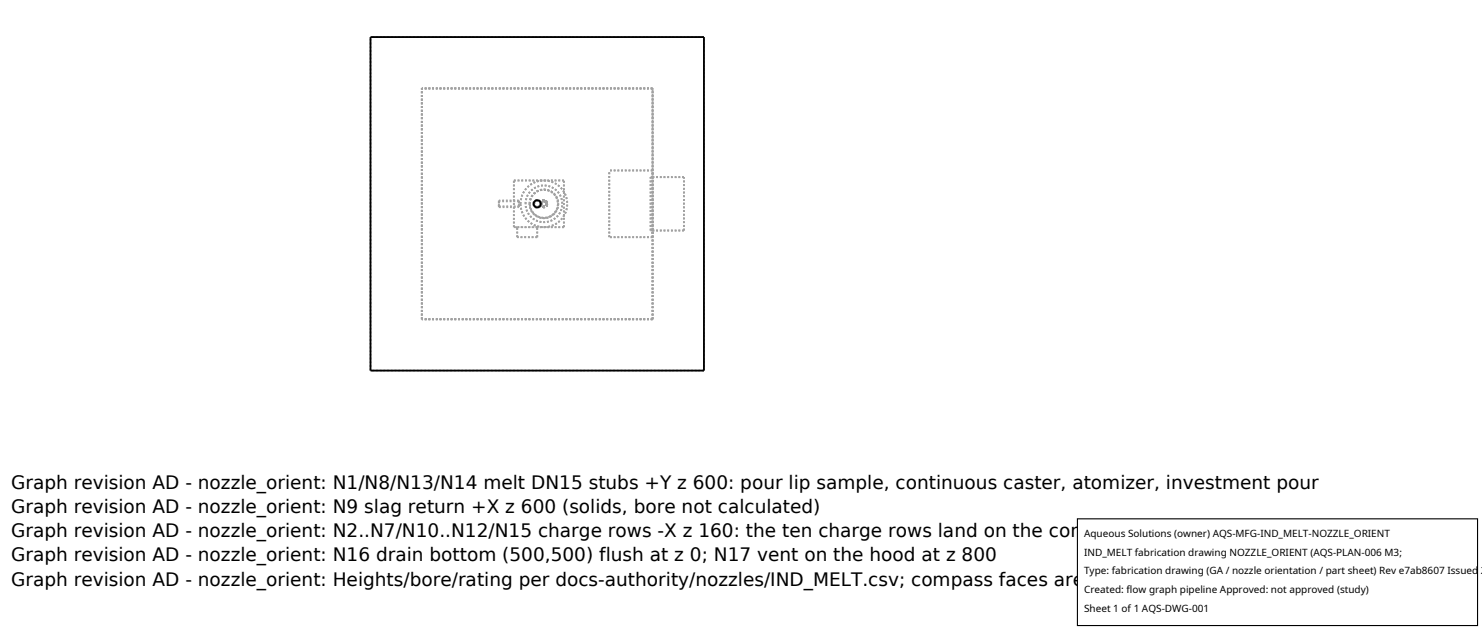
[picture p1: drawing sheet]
<svg xmlns="http://www.w3.org/2000/svg" width="212mm" height="90mm" viewBox="0 0 212 90" stroke-linecap="round" stroke-linejoin="round" font-family="sans-serif">
<defs><g id="words">
<g font-size="2.6">
<text x="1.6" y="69.8">Graph revision AD - nozzle_orient: N1/N8/N13/N14 melt DN15 stubs +Y z 600: pour lip sample, continuous caster, atomizer, investment pour</text>
<text x="1.6" y="73.3">Graph revision AD - nozzle_orient: N9 slag return +X z 600 (solids, bore not calculated)</text>
<text x="1.6" y="76.7">Graph revision AD - nozzle_orient: N2..N7/N10..N12/N15 charge rows -X z 160: the ten charge rows land on the common chute</text>
<text x="1.6" y="80.2">Graph revision AD - nozzle_orient: N16 drain bottom (500,500) flush at z 0; N17 vent on the hood at z 800</text>
<text x="1.6" y="83.6">Graph revision AD - nozzle_orient: Heights/bore/rating per docs-authority/nozzles/IND_MELT.csv; compass faces are the registered layout choice (params.json</text>
</g>
<g font-size="1.4">
<text x="154.8" y="76.6">Aqueous Solutions (owner) AQS-MFG-IND_MELT-NOZZLE_ORIENT</text>
<text x="154.8" y="79.3">IND_MELT fabrication drawing NOZZLE_ORIENT (AQS-PLAN-006 M3;</text>
<text x="154.8" y="82">Type: fabrication drawing (GA / nozzle orientation / part sheet) Rev e7ab8607 Issued 2</text>
<text x="154.8" y="84.7">Created: flow graph pipeline Approved: not approved (study)</text>
<text x="154.8" y="87.4">Sheet 1 of 1 AQS-DWG-001</text>
</g>
</g></defs>
<g fill="none" stroke="#a0a0a0" stroke-width=".26" stroke-dasharray=".3 .3" stroke-linecap="butt">
<path d="M93.2 12.6h-32.9M100.5 5.3h-47.6M71.3 28.6v1M71.3 29.6v-1M71.3 28.7v.8M71.3 29.5v-.8M71.3 29.6h2.8M71.3 29.5h2.8M73.4 32.4v-6.6M73.9 32.4h-.5M73.9 33.9v-1.5M74.1 28.6h-2.8"/>
<path d="M74.1 28.6v1M74.1 29.6v-1M74.1 28.7h-2.8M74.1 28.7v.8M74.1 29.5v-.8M74.3 29.1l.3-1.2 .7-1.1 1-.7 1.3-.3 1.3 .2 1.1 .7 .7 1.1 .3 1.2-.2 1.4-.7 1-1.1 .8-1.2 .2-1.3-.2-1.1-.7-.8-1.1-.3-1.3M75.1 29.1l.2-1 .5-.8 .8-.6 1-.2 1 .2 .9 .5 .6 .8 .2 1.1-.2 .9-.6 .9-.8 .6-1 .2-1-.2-.9-.5-.5-.9-.2-1M75.6 29.1l.2-.8 .4-.6 .7-.5 .7-.1 .8 .1 .7 .4 .5 .7 .1 .8-.1 .8-.4 .6-.7 .5-.8 .2-.8-.2-.7-.5-.4-.6-.2-.8M75.7 29.1l.1-.7 .4-.7 .7-.4 .8-.2 .7 .2 .7 .4 .4 .6 .2 .8-.1 .7-.5 .7-.6 .4-.8 .2-.8-.1-.7-.5-.4-.6-.1-.8M76.2 29.1l.1 .4 .4 .2 .4-.2 .2-.4-.2-.4-.4-.2-.4 .2-.1 .4M76.2 29.1l.2 .4 .3 .1 .4-.1 .1-.4-.1-.3-.4-.2-.3 .2-.2 .3M76.2 29.1l.2-.3 .3-.2 .4 .1 .1 .4-.1 .4-.4 .1-.3-.1-.2-.4"/>
<path d="M76.3 29.1l.1-.3 .3-.1 .3 .1 .1 .3-.1 .3-.3 .1-.3-.1-.1-.3M76.7 32.4h-2.8M76.7 33.9v-1.5M76.7 33.9h-2.8M77.2 29.1l.1-.3 .4-.2 .3 .2 .2 .3-.2 .3-.3 .2-.3-.1-.2-.4M77.3 29.1l.1-.2 .3-.2 .2 .1 .1 .3-.1 .3-.2 .1-.3-.1-.1-.3M80.5 32.4v-6.6M80.5 32.4h-3.8M80.5 32.4h-7.1M80.5 25.8h-7.1M87 33.9v-9.6M92.9 32.9h.3"/>
<path d="M92.9 32.9v-7.6M92.9 25.3h.3M93.2 25.3v7.6M93.2 25.3v-12.7M93.2 33.9v-9.6M93.2 33.9h-6.2M93.2 24.3h-6.2M97.7 32.9h-4.8M97.7 32.9h-4.5M97.7 32.9v-7.6M97.7 25.3h-4.8M97.7 25.3h-4.5"/>
<path d="M52.9 52.9v-47.6M60.3 45.6v-33M93.2 45.6v-12.7M93.2 45.6v-33M93.2 45.6h-32.9M100.5 52.9v-47.6M100.5 52.9h-47.6"/>
</g>
<g fill="none" stroke="#000" stroke-width=".26">
<path d="M52.9 5.3h47.6v47.6h-47.6z"/>
<circle cx="76.7" cy="29.1" r=".51"/>
</g>
<path d="M153.9 74.1h57.1v15.2h-57.1z" fill="#fff" stroke="#000" stroke-width=".16"/>
<use href="#words"/>
</svg>
